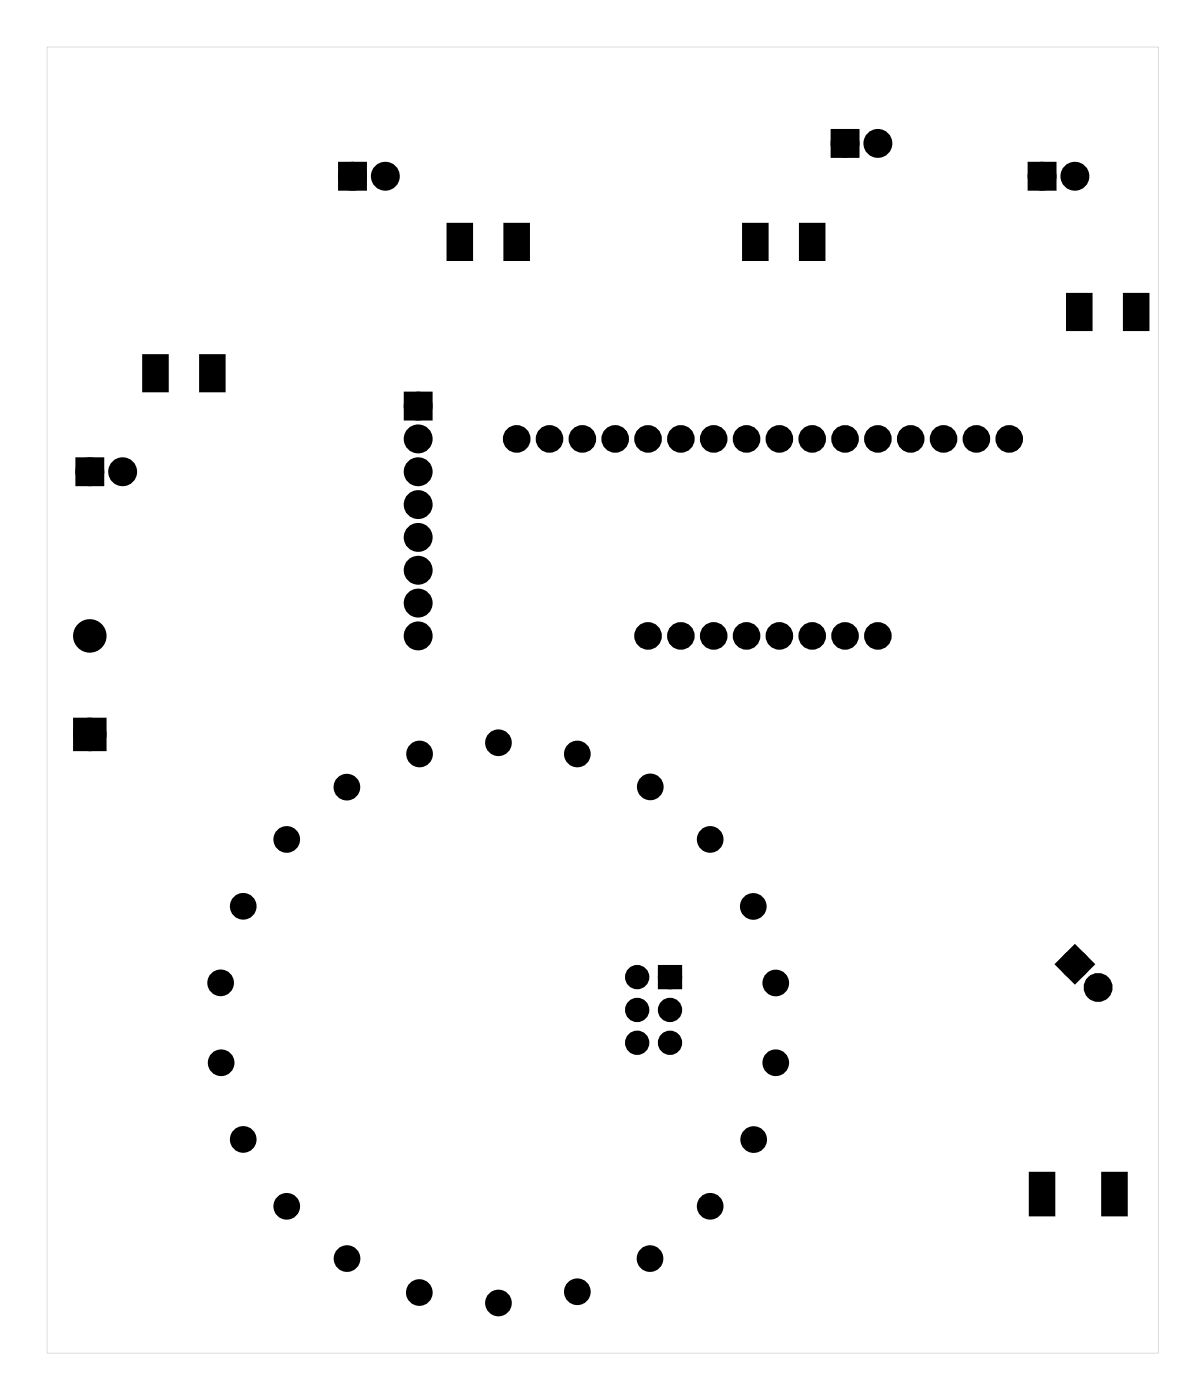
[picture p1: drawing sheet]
<svg xmlns="http://www.w3.org/2000/svg" width="93mm" height="108mm" viewBox="0 0 93 108" stroke-linecap="round" stroke-linejoin="round" font-family="sans-serif">
<g fill="#000">
<path d="M26.5 12.9h1.5v1.5h-1.5zM64.6 10.4h1.5v1.4h-1.5zM79.9 12.9h1.4v1.5h-1.4zM6.2 35.8h1.5v1.4h-1.5zM11.1 27.5h1.8v2.7h-1.8zM15.5 27.5h1.8v2.7h-1.8zM31.6 30.6h1.5v1.6h-1.5zM34.7 17.4h1.8v2.7h-1.8zM39.1 17.4h1.8v2.7h-1.8zM57.5 17.4h1.8v2.7h-1.8zM61.9 17.4h1.8v2.7h-1.8zM82.6 22.8h1.8v2.7h-1.8z"/>
<path d="M87 22.8h1.8v2.7h-1.8zM6 55.9h1.9v1.8h-1.9zM51.2 74.9h1.3v1.3h-1.3zM83.1 73.6l1.1 1-1.1 1-1-1zM79.7 90.8h1.8v3.2h-1.8zM85.3 90.8h1.8v3.2h-1.8z"/>
<path d="M3.6 3.6v101.1h86v-101.1zM3.6 3.6h86v101.1h-86z"/>
</g>
<g fill="none" stroke="#000" stroke-width=".76" stroke-linecap="butt">
<path d="M26.5 12.9h1.5v1.5h-1.5zM64.6 10.4h1.5v1.4h-1.5zM79.9 12.9h1.4v1.5h-1.4zM6.2 35.8h1.5v1.4h-1.5zM6 55.9h1.9v1.8h-1.9zM83.1 73.6l1.1 1-1.1 1-1-1z"/>
<circle cx="27.3" cy="13.6" r=".74"/>
<circle cx="29.8" cy="13.6" r=".74"/>
<circle cx="65.4" cy="11.1" r=".74"/>
<circle cx="67.9" cy="11.1" r=".74"/>
<circle cx="80.6" cy="13.6" r=".74"/>
<circle cx="83.1" cy="13.6" r=".74"/>
<circle cx="6.9" cy="36.5" r=".74"/>
<circle cx="9.5" cy="36.5" r=".74"/>
<circle cx="32.3" cy="34" r=".74"/>
<circle cx="32.3" cy="31.4" r=".74"/>
<circle cx="32.3" cy="36.5" r=".74"/>
<circle cx="32.3" cy="39" r=".74"/>
<circle cx="6.9" cy="49.2" r=".91"/>
<circle cx="6.9" cy="56.8" r=".91"/>
<circle cx="32.3" cy="49.2" r=".74"/>
<circle cx="32.3" cy="41.6" r=".74"/>
<circle cx="32.3" cy="44.1" r=".74"/>
<circle cx="32.3" cy="46.7" r=".74"/>
<circle cx="83.1" cy="74.6" r=".74"/>
<circle cx="84.9" cy="76.4" r=".74"/>
</g>
<g fill="#000">
<circle cx="27.3" cy="13.6" r=".74"/>
<circle cx="29.8" cy="13.6" r=".74"/>
<circle cx="65.4" cy="11.1" r=".74"/>
<circle cx="67.9" cy="11.1" r=".74"/>
<circle cx="80.6" cy="13.6" r=".74"/>
<circle cx="83.1" cy="13.6" r=".74"/>
<circle cx="6.9" cy="36.5" r=".74"/>
<circle cx="9.5" cy="36.5" r=".74"/>
<circle cx="32.3" cy="34" r=".74"/>
<circle cx="32.3" cy="31.4" r=".74"/>
<circle cx="32.3" cy="39" r=".74"/>
<circle cx="32.3" cy="36.5" r=".74"/>
<circle cx="40" cy="34" r=".72"/>
<circle cx="42.5" cy="34" r=".72"/>
<circle cx="45" cy="34" r=".72"/>
<circle cx="47.6" cy="34" r=".72"/>
<circle cx="50.1" cy="34" r=".72"/>
<circle cx="52.7" cy="34" r=".72"/>
<circle cx="55.2" cy="34" r=".72"/>
<circle cx="57.7" cy="34" r=".72"/>
<circle cx="60.3" cy="34" r=".72"/>
<circle cx="62.8" cy="34" r=".72"/>
<circle cx="65.4" cy="34" r=".72"/>
<circle cx="67.9" cy="34" r=".72"/>
<circle cx="70.4" cy="34" r=".72"/>
<circle cx="73" cy="34" r=".72"/>
<circle cx="75.5" cy="34" r=".72"/>
<circle cx="78.1" cy="34" r=".72"/>
<circle cx="6.9" cy="49.2" r=".91"/>
<circle cx="6.9" cy="56.8" r=".91"/>
<circle cx="32.3" cy="41.6" r=".74"/>
<circle cx="32.3" cy="46.7" r=".74"/>
<circle cx="32.3" cy="44.1" r=".74"/>
<circle cx="32.3" cy="49.2" r=".74"/>
<circle cx="32.5" cy="58.3" r=".75"/>
<circle cx="38.6" cy="57.5" r=".75"/>
<circle cx="44.7" cy="58.3" r=".75"/>
<circle cx="50.1" cy="49.2" r=".72"/>
<circle cx="52.7" cy="49.2" r=".72"/>
<circle cx="55.2" cy="49.2" r=".72"/>
<circle cx="57.7" cy="49.2" r=".72"/>
<circle cx="60.3" cy="49.2" r=".72"/>
<circle cx="62.8" cy="49.2" r=".72"/>
<circle cx="65.4" cy="49.2" r=".72"/>
<circle cx="67.9" cy="49.2" r=".72"/>
<circle cx="17.1" cy="76" r=".75"/>
<circle cx="18.8" cy="70.1" r=".75"/>
<circle cx="22.2" cy="64.9" r=".75"/>
<circle cx="26.8" cy="60.9" r=".75"/>
<circle cx="49.3" cy="75.6" r=".66"/>
<circle cx="49.3" cy="78.1" r=".66"/>
<circle cx="50.3" cy="60.9" r=".75"/>
<circle cx="51.8" cy="75.6" r=".66"/>
<circle cx="51.8" cy="78.1" r=".66"/>
<circle cx="54.9" cy="64.9" r=".75"/>
<circle cx="58.3" cy="70.1" r=".75"/>
<circle cx="60" cy="76" r=".75"/>
<circle cx="83.1" cy="74.6" r=".74"/>
<circle cx="84.9" cy="76.4" r=".74"/>
<circle cx="17.1" cy="82.2" r=".75"/>
<circle cx="18.8" cy="88.1" r=".75"/>
<circle cx="22.2" cy="93.3" r=".75"/>
<circle cx="26.8" cy="97.4" r=".75"/>
<circle cx="32.4" cy="100" r=".75"/>
<circle cx="44.7" cy="99.9" r=".75"/>
<circle cx="49.3" cy="80.7" r=".66"/>
<circle cx="50.3" cy="97.4" r=".75"/>
<circle cx="51.8" cy="80.7" r=".66"/>
<circle cx="54.9" cy="93.3" r=".75"/>
<circle cx="58.3" cy="88.2" r=".75"/>
<circle cx="60" cy="82.2" r=".75"/>
<circle cx="38.6" cy="100.8" r=".75"/>
</g>
<g fill="none" stroke="#000" stroke-width=".56">
<path d="M51.2 74.9h1.3v1.3h-1.3z"/>
<circle cx="32.5" cy="58.3" r=".75"/>
<circle cx="38.6" cy="57.5" r=".75"/>
<circle cx="44.7" cy="58.3" r=".75"/>
<circle cx="17.1" cy="76" r=".75"/>
<circle cx="18.8" cy="70.1" r=".75"/>
<circle cx="22.2" cy="64.9" r=".75"/>
<circle cx="26.8" cy="60.9" r=".75"/>
<circle cx="49.3" cy="75.6" r=".66"/>
<circle cx="49.3" cy="78.1" r=".66"/>
<circle cx="50.3" cy="60.9" r=".75"/>
<circle cx="51.8" cy="75.6" r=".66"/>
<circle cx="51.8" cy="78.1" r=".66"/>
<circle cx="54.9" cy="64.9" r=".75"/>
<circle cx="58.3" cy="70.1" r=".75"/>
<circle cx="60" cy="76" r=".75"/>
<circle cx="17.1" cy="82.2" r=".75"/>
<circle cx="18.8" cy="88.1" r=".75"/>
<circle cx="22.2" cy="93.3" r=".75"/>
<circle cx="26.8" cy="97.4" r=".75"/>
<circle cx="32.4" cy="100" r=".75"/>
<circle cx="44.7" cy="99.9" r=".75"/>
<circle cx="49.3" cy="80.7" r=".66"/>
<circle cx="50.3" cy="97.4" r=".75"/>
<circle cx="51.8" cy="80.7" r=".66"/>
<circle cx="54.9" cy="93.3" r=".75"/>
<circle cx="58.3" cy="88.2" r=".75"/>
<circle cx="60" cy="82.2" r=".75"/>
<circle cx="38.6" cy="100.8" r=".75"/>
</g>
<g fill="none" stroke="#000" stroke-width=".69" stroke-linecap="butt">
<circle cx="40" cy="34" r=".72"/>
<circle cx="42.5" cy="34" r=".72"/>
<circle cx="45" cy="34" r=".72"/>
<circle cx="47.6" cy="34" r=".72"/>
<circle cx="50.1" cy="34" r=".72"/>
<circle cx="52.7" cy="34" r=".72"/>
<circle cx="55.2" cy="34" r=".72"/>
<circle cx="57.7" cy="34" r=".72"/>
<circle cx="60.3" cy="34" r=".72"/>
<circle cx="62.8" cy="34" r=".72"/>
<circle cx="65.4" cy="34" r=".72"/>
<circle cx="67.9" cy="34" r=".72"/>
<circle cx="70.4" cy="34" r=".72"/>
<circle cx="73" cy="34" r=".72"/>
<circle cx="75.5" cy="34" r=".72"/>
<circle cx="78.1" cy="34" r=".72"/>
<circle cx="50.1" cy="49.2" r=".72"/>
<circle cx="52.7" cy="49.2" r=".72"/>
<circle cx="55.2" cy="49.2" r=".72"/>
<circle cx="57.7" cy="49.2" r=".72"/>
<circle cx="60.3" cy="49.2" r=".72"/>
<circle cx="62.8" cy="49.2" r=".72"/>
<circle cx="65.4" cy="49.2" r=".72"/>
<circle cx="67.9" cy="49.2" r=".72"/>
</g>
<path d="M34.7 17.4h1.8v2.7h-1.8zM39.1 17.4h1.8v2.7h-1.8zM57.5 17.4h1.8v2.7h-1.8zM61.9 17.4h1.8v2.7h-1.8zM11.1 27.5h1.8v2.7h-1.8zM15.5 27.5h1.8v2.7h-1.8zM82.6 22.8h1.8v2.7h-1.8zM87 22.8h1.8v2.7h-1.8zM79.7 90.8h1.8v3.2h-1.8zM85.3 90.8h1.8v3.2h-1.8z" fill="none" stroke="#000" stroke-width=".25"/>
<path d="M31.6 30.6h1.5v1.6h-1.5z" fill="none" stroke="#000" stroke-width=".66" stroke-linecap="butt"/>
</svg>
